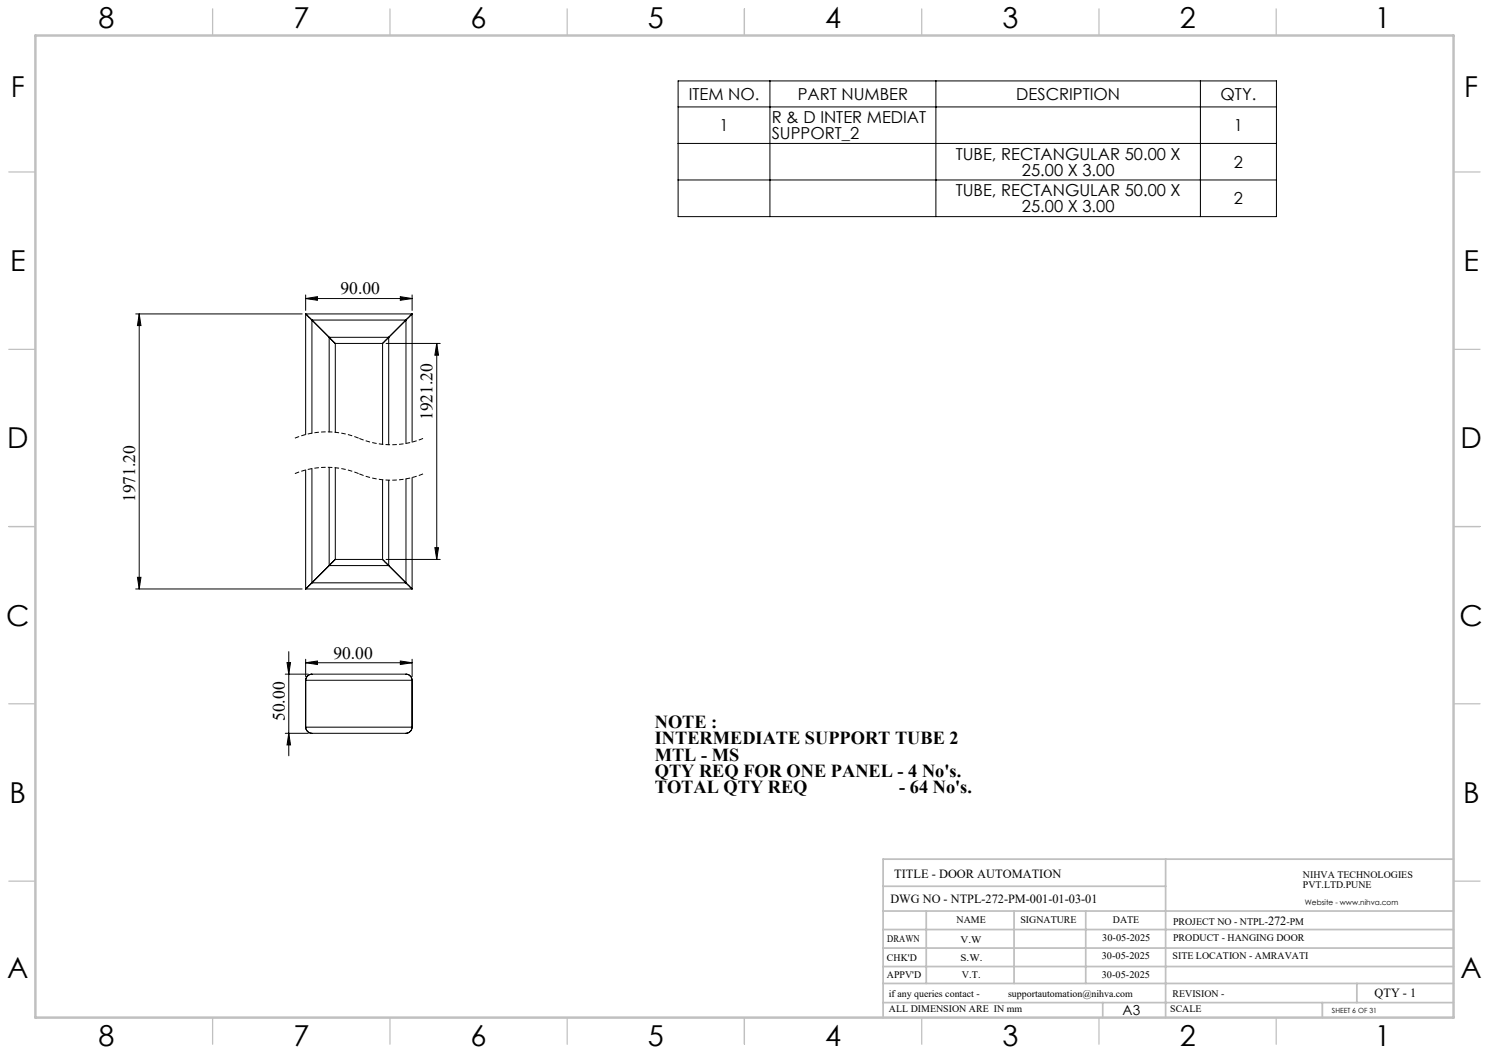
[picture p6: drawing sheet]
<svg xmlns="http://www.w3.org/2000/svg" width="420mm" height="297mm" viewBox="0 0 420 297" stroke-linecap="round" stroke-linejoin="round" font-family="sans-serif">
<defs><g id="words">
<g font-size="8.1">
<text x="27.8" y="8">8</text>
<text x="82.8" y="8">7</text>
<text x="132.8" y="8">6</text>
<text x="182.8" y="8">5</text>
<text x="232.8" y="8">4</text>
<text x="282.8" y="8">3</text>
<text x="332.8" y="8">2</text>
<text x="387.8" y="8">1</text>
<text x="3" y="27.2">F</text>
<text x="413" y="27.2">F</text>
<text x="2.8" y="76.5">E</text>
<text x="412.8" y="76.5">E</text>
<text x="2" y="126.5">D</text>
<text x="412" y="126.5">D</text>
<text x="1.7" y="176.5">C</text>
<text x="411.7" y="176.5">C</text>
<text x="2.7" y="226.5">B</text>
<text x="412.7" y="226.5">B</text>
<text x="2" y="275.7">A</text>
<text x="412" y="275.7">A</text>
<text x="27.8" y="295">8</text>
<text x="82.8" y="295">7</text>
<text x="132.8" y="295">6</text>
<text x="182.8" y="295">5</text>
<text x="232.8" y="295">4</text>
<text x="282.8" y="295">3</text>
<text x="332.8" y="295">2</text>
<text x="387.8" y="295">1</text>
</g>
<g font-size="5.2">
<text x="184.7" y="205.3">NOTE :</text>
<text x="184.7" y="209.9">INTERMEDIATE SUPPORT TUBE 2</text>
<text x="184.7" y="214.6">MTL - MS</text>
<text x="184.7" y="219.2">QTY REQ FOR ONE PANEL - 4 No's.</text>
<text x="184.7" y="223.8">TOTAL QTY REQ</text>
<text x="253.6" y="223.8">- 64 No's.</text>
</g>
<g font-size="4.9">
<text x="96.1" y="83">90.00</text>
<text x="122" y="118.5" transform="rotate(-90 122 118.5)">1921.20</text>
<text x="38.1" y="141.6" transform="rotate(-90 38.1 141.6)">1971.20</text>
<text x="94" y="185.7">90.00</text>
<text x="80.3" y="203.4" transform="rotate(-90 80.3 203.4)">50.00</text>
</g>
<g font-size="4.7">
<text x="194.3" y="28.1">ITEM NO.</text>
<text x="225" y="28.1">PART NUMBER</text>
<text x="286.7" y="28.1">DESCRIPTION</text>
<text x="344.3" y="28.1">QTY.</text>
<text x="217.7" y="34.7">R &amp; D INTER MEDIAT</text>
<text x="202.9" y="37">1</text>
<text x="217.7" y="39.2">SUPPORT_2</text>
<text x="348" y="37">1</text>
<text x="269.6" y="45">TUBE, RECTANGULAR 50.00 X</text>
<text x="348" y="47.3">2</text>
<text x="288.3" y="49.5">25.00 X 3.00</text>
<text x="269.6" y="55.3">TUBE, RECTANGULAR 50.00 X</text>
<text x="288.3" y="59.9">25.00 X 3.00</text>
<text x="348.1" y="57.6">2</text>
</g>
<text font-size="3.9" x="316.7" y="286.4">A3</text>
<g font-size="3.5">
<text x="252.2" y="247.6">TITLE - DOOR AUTOMATION</text>
<text x="251.2" y="254.7">DWG NO - NTPL-272-PM-001-01-03-01</text>
<text x="357.7" y="260.9">272</text>
<text x="387.7" y="281.1">QTY - 1</text>
</g>
<g font-size="2.8">
<text x="367.5" y="247.6">NIHVA TECHNOLOGIES</text>
<text x="367.5" y="250.5">PVT.LTD.PUNE</text>
<text x="269.8" y="260.3">NAME</text>
<text x="287.8" y="260.3">SIGNATURE</text>
<text x="313.9" y="260.4">DATE</text>
<text x="330.9" y="261">PROJECT NO - NTPL-</text>
<text x="362.9" y="261">-PM</text>
<text x="250.3" y="265.6">DRAWN</text>
<text x="270.9" y="266.1">V.W</text>
<text x="310.9" y="265.5">30-05-2025</text>
<text x="330.9" y="265.5">PRODUCT - HANGING DOOR</text>
<text x="250.2" y="271.1">CHK'D</text>
<text x="250.2" y="275.8">APPV'D</text>
<text x="270.9" y="271.1">S.W.</text>
<text x="271.3" y="275.8">V.T.</text>
<text x="310.8" y="270.6">30-05-2025</text>
<text x="310.8" y="275.8">30-05-2025</text>
<text x="330.7" y="270.6">SITE LOCATION - AMRAVATI</text>
<text x="250.7" y="281.1">if any queries contact -</text>
<text x="284.3" y="281.1">supportautomation@nihva.com</text>
<text x="330.7" y="281.1">REVISION -</text>
<text x="250.7" y="285.6">ALL DIMENSION ARE IN mm</text>
<text x="330.1" y="285.6">SCALE</text>
</g>
<text font-size="2.1" x="368.1" y="255.1">Website - www.nihva.com</text>
<text font-size="2" x="375.7" y="285.6">SHEET 6 OF 31</text>
</g></defs>
<g fill="none" stroke="#000" stroke-width=".28">
<path d="M191.3 22.8h168.7v38.3h-168.7zM191.3 30.2h168.7M217.2 22.8v38.3M264 22.8v38.3M338.6 22.8v38.3M191.3 40.5h168.7M191.3 50.8h168.7M38.3 88.5h46.9M39.3 88.5l.5 3.3h-1zM39.3 88.5v77.6M86.2 84.2l3.3-.5v1zM86.2 83.2v4.4"/>
<path d="M86.2 84.2h30M86.2 88.5l1.8 1.8M86.2 88.5v34.1M86.2 88.5h30M88 90.3v31.9M88 90.3l4.9 4.8M88 90.3h26.5M92.9 95.1l1.7 1.8M92.9 95.1v26.7M92.9 95.1h16.7M94.6 96.9v25.1M94.6 96.9h13.3"/>
<path d="M107.9 96.9v28.4M108.9 96.9h15.3M109.6 95.1l-1.7 1.8M109.6 95.1v30.3M112.9 83.7l3.3 .5-3.3 .5zM114.5 90.3v34.8M114.5 90.3l-4.9 4.8M116.2 83.2v4.4M116.2 88.5l-1.7 1.8M116.2 88.5v36.2M123.2 96.9l.5 3.3h-1zM123.2 96.9v60.9"/>
<path d="M86.2 132.6v33.5M88 132.2v32.2M92.9 131.8v27.7M94.6 131.9v25.9M107.9 135.3v22.5M109.6 135.5v24M114.5 135.1v29.3M116.2 134.7v31.4M92.9 159.5l-4.9 4.9M92.9 159.5h16.7M94.6 157.8l-1.7 1.7M94.6 157.8h13.3"/>
<path d="M107.9 157.8l1.7 1.7M108.9 157.8h15.3M109.6 159.5l4.9 4.9M122.7 154.5h1l-.5 3.3zM38.3 166.1h46.9M38.8 162.8h1l-.5 3.3zM86.2 166.1h30M88 164.4l-1.8 1.7M88 164.4h26.5M114.5 164.4l1.7 1.7M80.5 190.1h6.5M81 186.9h1l-.5 3.2z"/>
<path d="M81.5 183.8v29.4M86.2 186.9l3.3-.5v1zM86.2 185.9v5M86.2 191.9v13.2M86.2 191.9h30M86.2 186.9h30M88 190.1a1.81 1.81 0 0 0-1.8 1.8M88 190.1h26.5a1.81 1.81 0 0 1 1.7 1.8M88 190.1a1.79 1.79 0 0 0-1.8 1.8M112.9 186.4l3.3 .5-3.3 .5zM116.2 185.9v5M116.2 191.9v13.2"/>
<path d="M80.5 206.8h6.5M81.5 206.8l.5 3.3h-1zM86.2 205.1a1.79 1.79 0 0 0 1.8 1.7M86.2 205.1a1.81 1.81 0 0 0 1.8 1.7M86.2 205.1h30M116.2 205.1a1.81 1.81 0 0 1-1.7 1.7h-26.5"/>
</g>
<path d="M101.3 133.6a23.6 23.6 0 0 0-18.2 0M101.3 123.6a23.6 23.6 0 0 0-18.2 0M119.4 133.6a23.6 23.6 0 0 1-18.1 0M119.4 123.6a23.6 23.6 0 0 1-18.1 0" fill="none" stroke="#000" stroke-width=".28" stroke-dasharray="1.3 .6" stroke-dashoffset="-.1" stroke-linecap="butt"/>
<g fill="none" stroke="#c0c0c0" stroke-width=".35">
<path d="M60 2.5v7.5M110 2.5v7.5M160 2.5v7.5M210 2.5v7.5M260 2.5v7.5M310 2.5v7.5M360 2.5v7.5M2.5 48.5h7.5M410 48.5h7.5M2.5 98.5h7.5M410 98.5h7.5M2.5 148.5h7.5"/>
<path d="M410 148.5h7.5M2.5 198.5h7.5M410 198.5h7.5M2.5 248.5h7.5M410 248.5h7.5M60 287v7.5M110 287v7.5M160 287v7.5M210 287v7.5M260 287v7.5M310 287v7.5M360 287v7.5"/>
</g>
<g fill="none" stroke="#c0c0c0" stroke-width=".5">
<path d="M249.1 257h160.9M249.1 250h79.7M261.3 257v20.4M286 257v20.4M306.2 257v20.4M328.8 242.3v44.7M410 242.3h-160.9v44.7M249.1 272.6h160.9M249.1 267.4h160.9M249.1 262.2h160.9M249.1 277.4h160.9M382.7 277.4v5.4"/>
<path d="M249.1 282.8h160.9M311 282.8v4.2M373 282.8v4.2"/>
</g>
<path d="M10 10h400v277h-400z" fill="none" stroke="#c0c0c0" stroke-width=".7"/>
<g fill="#000">
<path d="M39.3 88.5l.5 3.3h-1zM38.8 162.8h1l-.5 3.3zM123.2 96.9l.5 3.3h-1zM122.7 154.5h1l-.5 3.3z"/>
<path d="M86.2 84.2l3.3-.5v1zM112.9 83.7l3.3 .5-3.3 .5z"/>
<path d="M81 186.9h1l-.5 3.2zM81.5 206.8l.5 3.3h-1z"/>
<path d="M86.2 186.9l3.3-.5v1zM112.9 186.4l3.3 .5-3.3 .5z"/>
</g>
<use href="#words"/>
</svg>
